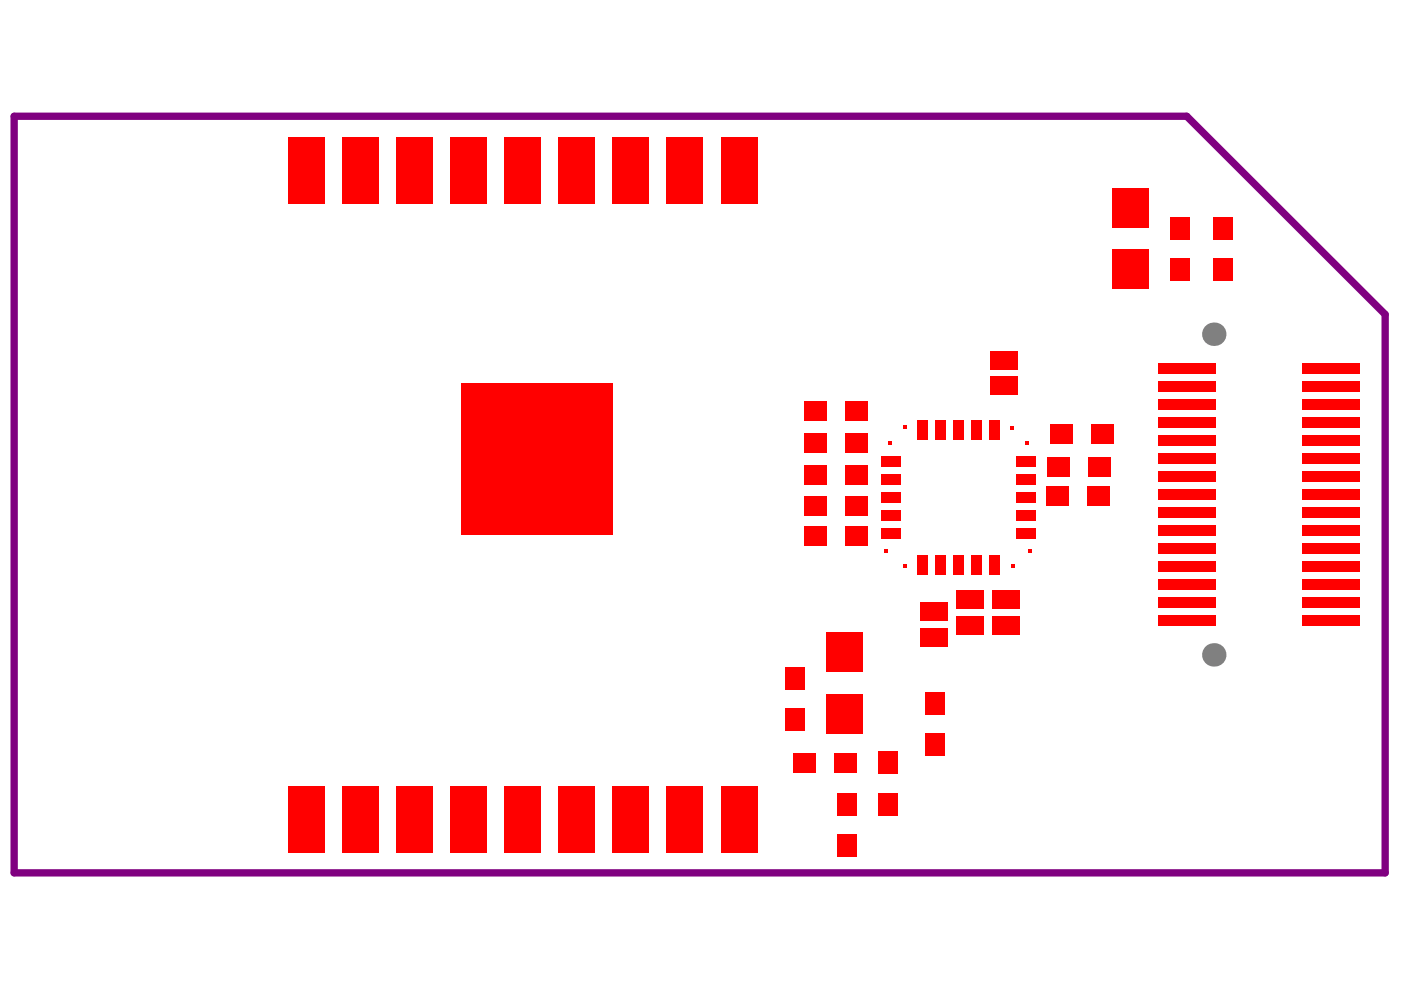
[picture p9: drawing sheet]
<svg xmlns="http://www.w3.org/2000/svg" width="297mm" height="210mm" viewBox="0 0 297 210" stroke-linecap="round" stroke-linejoin="round" font-family="sans-serif">
<path d="M3 24.6h248.6l42.1 42.1v118.4h-290.7z" fill="none" stroke="#800080" stroke-width="1.6"/>
<g fill="#808080">
<circle cx="257.3" cy="70.9" r="2.49"/>
<circle cx="257.3" cy="138.9" r="2.49"/>
</g>
<g fill="#f00">
<path d="M177.4 176.8h4.2v4.9h-4.2z" fill-rule="evenodd"/>
<path d="M176.8 159.6h4.9v4.2h-4.9z" fill-rule="evenodd"/>
<path d="M170.4 111.6h4.9v4.2h-4.9z" fill-rule="evenodd"/>
<path d="M170.5 98.7h4.8v4.2h-4.8z" fill-rule="evenodd"/>
<path d="M170.4 85.1h4.9v4.2h-4.9z" fill-rule="evenodd"/>
<path d="M186.2 159.3h4.2v4.9h-4.2z" fill-rule="evenodd"/>
<path d="M194.4 117.6h2.3v4.2h-2.3z" fill-rule="evenodd"/>
<path d="M186.8 111.9h4.2v2.3h-4.2z" fill-rule="evenodd"/>
<path d="M186.8 108.1h4.2v2.3h-4.2z" fill-rule="evenodd"/>
<path d="M191.4 119.7h.8v.8h-.8z" fill-rule="evenodd"/>
<path d="M187.5 116.5h.7v.8h-.7z" fill-rule="evenodd"/>
<path d="M186.8 100.4h4.2v2.3h-4.2z" fill-rule="evenodd"/>
<path d="M186.8 104.3h4.2v2.3h-4.2z" fill-rule="evenodd"/>
<path d="M186.8 96.6h4.2v2.3h-4.2z" fill-rule="evenodd"/>
<path d="M188.3 93.6h.7v.7h-.7z" fill-rule="evenodd"/>
<path d="M191.4 90.2h.8v.8h-.8z" fill-rule="evenodd"/>
<path d="M202.7 130.6h5.7v3.8h-5.7z" fill-rule="evenodd"/>
<path d="M202.7 125.2h5.7v3.8h-5.7z" fill-rule="evenodd"/>
<path d="M209.7 117.6h2.3v4.2h-2.3z" fill-rule="evenodd"/>
<path d="M205.9 117.6h2.3v4.2h-2.3z" fill-rule="evenodd"/>
<path d="M202.1 117.6h2.3v4.2h-2.3z" fill-rule="evenodd"/>
<path d="M214.3 119.7h.8v.7h-.8z" fill-rule="evenodd"/>
<path d="M214.2 90.3h.8v.7h-.8z" fill-rule="evenodd"/>
<path d="M217.9 116.5h.8v.7h-.8z" fill-rule="evenodd"/>
<path d="M221.9 96.9h4.8v4.2h-4.8z" fill-rule="evenodd"/>
<path d="M217.4 93.6h.7v.8h-.7z" fill-rule="evenodd"/>
<path d="M257.1 54.8h4.2v4.8h-4.2z" fill-rule="evenodd"/>
<path d="M257.1 46h4.2v4.9h-4.2z" fill-rule="evenodd"/>
<path d="M248.2 54.8h4.2v4.8h-4.2z" fill-rule="evenodd"/>
<path d="M248.2 46h4.2v4.9h-4.2z" fill-rule="evenodd"/>
<path d="M61.1 166.6h7.6v14.2h-7.6z" fill-rule="evenodd"/>
<path d="M61.1 29.1h7.6v14.2h-7.6z" fill-rule="evenodd"/>
<path d="M95.5 166.6h7.6v14.2h-7.6z" fill-rule="evenodd"/>
<path d="M95.5 29.1h7.6v14.2h-7.6z" fill-rule="evenodd"/>
<path d="M141.4 166.6h7.6v14.2h-7.6z" fill-rule="evenodd"/>
<path d="M141.4 29.1h7.6v14.2h-7.6z" fill-rule="evenodd"/>
<path d="M177.4 168.1h4.2v4.8h-4.2z" fill-rule="evenodd"/>
<path d="M175.1 147.1h7.7v8.4h-7.7z" fill-rule="evenodd"/>
<path d="M175.1 134.1h7.7v8.4h-7.7z" fill-rule="evenodd"/>
<path d="M170.4 91.9h4.9v4.2h-4.9z" fill-rule="evenodd"/>
<path d="M170.4 105.2h4.9v4.2h-4.9z" fill-rule="evenodd"/>
<path d="M186.2 168.1h4.2v4.8h-4.2z" fill-rule="evenodd"/>
<path d="M194.4 89h2.3v4.2h-2.3z" fill-rule="evenodd"/>
<path d="M205.9 89h2.3v4.2h-2.3z" fill-rule="evenodd"/>
<path d="M202.1 89h2.3v4.2h-2.3z" fill-rule="evenodd"/>
<path d="M209.7 89h2.3v4.2h-2.3z" fill-rule="evenodd"/>
<path d="M221.7 103.1h4.9v4.2h-4.9z" fill-rule="evenodd"/>
<path d="M222.7 89.9h4.8v4.2h-4.8z" fill-rule="evenodd"/>
<path d="M236 39.8h7.6v8.4h-7.6z" fill-rule="evenodd"/>
<path d="M236 52.8h7.6v8.4h-7.6z" fill-rule="evenodd"/>
<path d="M168.1 159.6h4.8v4.2h-4.8z" fill-rule="evenodd"/>
<path d="M196.1 155.5h4.2v4.8h-4.2z" fill-rule="evenodd"/>
<path d="M166.5 141.5h4.3v4.8h-4.3z" fill-rule="evenodd"/>
<path d="M196.1 146.7h4.2v4.9h-4.2z" fill-rule="evenodd"/>
<path d="M195.1 133.2h5.8v3.8h-5.8z" fill-rule="evenodd"/>
<path d="M195.1 127.8h5.8v3.8h-5.8z" fill-rule="evenodd"/>
<path d="M210.5 130.6h5.7v3.9h-5.7z" fill-rule="evenodd"/>
<path d="M210.5 125.3h5.7v3.8h-5.7z" fill-rule="evenodd"/>
<path d="M179.1 111.6h4.9v4.2h-4.9z" fill-rule="evenodd"/>
<path d="M215.5 111.9h4.2v2.3h-4.2z" fill-rule="evenodd"/>
<path d="M215.5 108.1h4.2v2.3h-4.2z" fill-rule="evenodd"/>
<path d="M198.3 117.6h2.3v4.2h-2.3z" fill-rule="evenodd"/>
<path d="M179.2 98.7h4.9v4.2h-4.9z" fill-rule="evenodd"/>
<path d="M215.5 104.3h4.2v2.3h-4.2z" fill-rule="evenodd"/>
<path d="M215.5 100.4h4.2v2.3h-4.2z" fill-rule="evenodd"/>
<path d="M215.5 96.6h4.2v2.3h-4.2z" fill-rule="evenodd"/>
<path d="M179.1 85.1h4.9v4.2h-4.9z" fill-rule="evenodd"/>
<path d="M210.1 79.8h5.7v3.8h-5.7z" fill-rule="evenodd"/>
<path d="M245.5 126.6h12.2v2.3h-12.2z" fill-rule="evenodd"/>
<path d="M245.5 130.4h12.2v2.3h-12.2z" fill-rule="evenodd"/>
<path d="M245.5 111.4h12.2v2.2h-12.2z" fill-rule="evenodd"/>
<path d="M245.5 115.2h12.2v2.3h-12.2z" fill-rule="evenodd"/>
<path d="M245.5 119h12.2v2.3h-12.2z" fill-rule="evenodd"/>
<path d="M245.5 99.9h12.2v2.3h-12.2z" fill-rule="evenodd"/>
<path d="M245.5 103.7h12.2v2.3h-12.2z" fill-rule="evenodd"/>
<path d="M245.5 96.1h12.2v2.3h-12.2z" fill-rule="evenodd"/>
<path d="M230.6 96.9h4.9v4.2h-4.9z" fill-rule="evenodd"/>
<path d="M245.5 88.4h12.2v2.3h-12.2z" fill-rule="evenodd"/>
<path d="M245.5 84.6h12.2v2.3h-12.2z" fill-rule="evenodd"/>
<path d="M245.5 77h12.2v2.3h-12.2z" fill-rule="evenodd"/>
<path d="M245.5 80.8h12.2v2.3h-12.2z" fill-rule="evenodd"/>
<path d="M84 166.6h7.7v14.2h-7.7z" fill-rule="evenodd"/>
<path d="M72.6 166.6h7.6v14.2h-7.6z" fill-rule="evenodd"/>
<path d="M72.6 29.1h7.6v14.2h-7.6z" fill-rule="evenodd"/>
<path d="M84 29.1h7.7v14.2h-7.7z" fill-rule="evenodd"/>
<path d="M107 166.6h7.6v14.2h-7.6z" fill-rule="evenodd"/>
<path d="M118.4 166.6h7.7v14.2h-7.7z" fill-rule="evenodd"/>
<path d="M129.9 166.6h7.7v14.2h-7.7z" fill-rule="evenodd"/>
<path d="M107 29.1h7.6v14.2h-7.6z" fill-rule="evenodd"/>
<path d="M118.4 29.1h7.7v14.2h-7.7z" fill-rule="evenodd"/>
<path d="M129.9 29.1h7.7v14.2h-7.7z" fill-rule="evenodd"/>
<path d="M166.5 150.2h4.3v4.9h-4.3z" fill-rule="evenodd"/>
<path d="M179.1 91.9h4.9v4.2h-4.9z" fill-rule="evenodd"/>
<path d="M179.1 105.2h4.9v4.2h-4.9z" fill-rule="evenodd"/>
<path d="M198.3 89h2.3v4.2h-2.3z" fill-rule="evenodd"/>
<path d="M210.1 74.4h5.7v3.8h-5.7z" fill-rule="evenodd"/>
<path d="M245.5 122.8h12.2v2.3h-12.2z" fill-rule="evenodd"/>
<path d="M245.5 107.5h12.2v2.3h-12.2z" fill-rule="evenodd"/>
<path d="M245.5 92.3h12.2v2.2h-12.2z" fill-rule="evenodd"/>
<path d="M230.4 103.1h4.9v4.2h-4.9z" fill-rule="evenodd"/>
<path d="M231.4 89.9h4.9v4.2h-4.9z" fill-rule="evenodd"/>
<path d="M276.1 126.6h12.2v2.3h-12.2z" fill-rule="evenodd"/>
<path d="M276.1 130.4h12.2v2.3h-12.2z" fill-rule="evenodd"/>
<path d="M276.1 111.4h12.2v2.2h-12.2z" fill-rule="evenodd"/>
<path d="M276.1 115.2h12.2v2.3h-12.2z" fill-rule="evenodd"/>
<path d="M276.1 119h12.2v2.3h-12.2z" fill-rule="evenodd"/>
<path d="M276.1 99.9h12.2v2.3h-12.2z" fill-rule="evenodd"/>
<path d="M276.1 103.7h12.2v2.3h-12.2z" fill-rule="evenodd"/>
<path d="M276.1 96.1h12.2v2.3h-12.2z" fill-rule="evenodd"/>
<path d="M276.1 88.4h12.2v2.3h-12.2z" fill-rule="evenodd"/>
<path d="M276.1 84.6h12.2v2.3h-12.2z" fill-rule="evenodd"/>
<path d="M276.1 77h12.2v2.3h-12.2z" fill-rule="evenodd"/>
<path d="M276.1 80.8h12.2v2.3h-12.2z" fill-rule="evenodd"/>
<path d="M152.9 166.6h7.6v14.2h-7.6z" fill-rule="evenodd"/>
<path d="M152.9 29.1h7.6v14.2h-7.6z" fill-rule="evenodd"/>
<path d="M276.1 107.5h12.2v2.3h-12.2z" fill-rule="evenodd"/>
<path d="M276.1 122.8h12.2v2.3h-12.2z" fill-rule="evenodd"/>
<path d="M276.1 92.3h12.2v2.2h-12.2z" fill-rule="evenodd"/>
<path d="M97.8 81.3h32.1v32.1h-32.1z" fill-rule="evenodd"/>
</g>
</svg>
